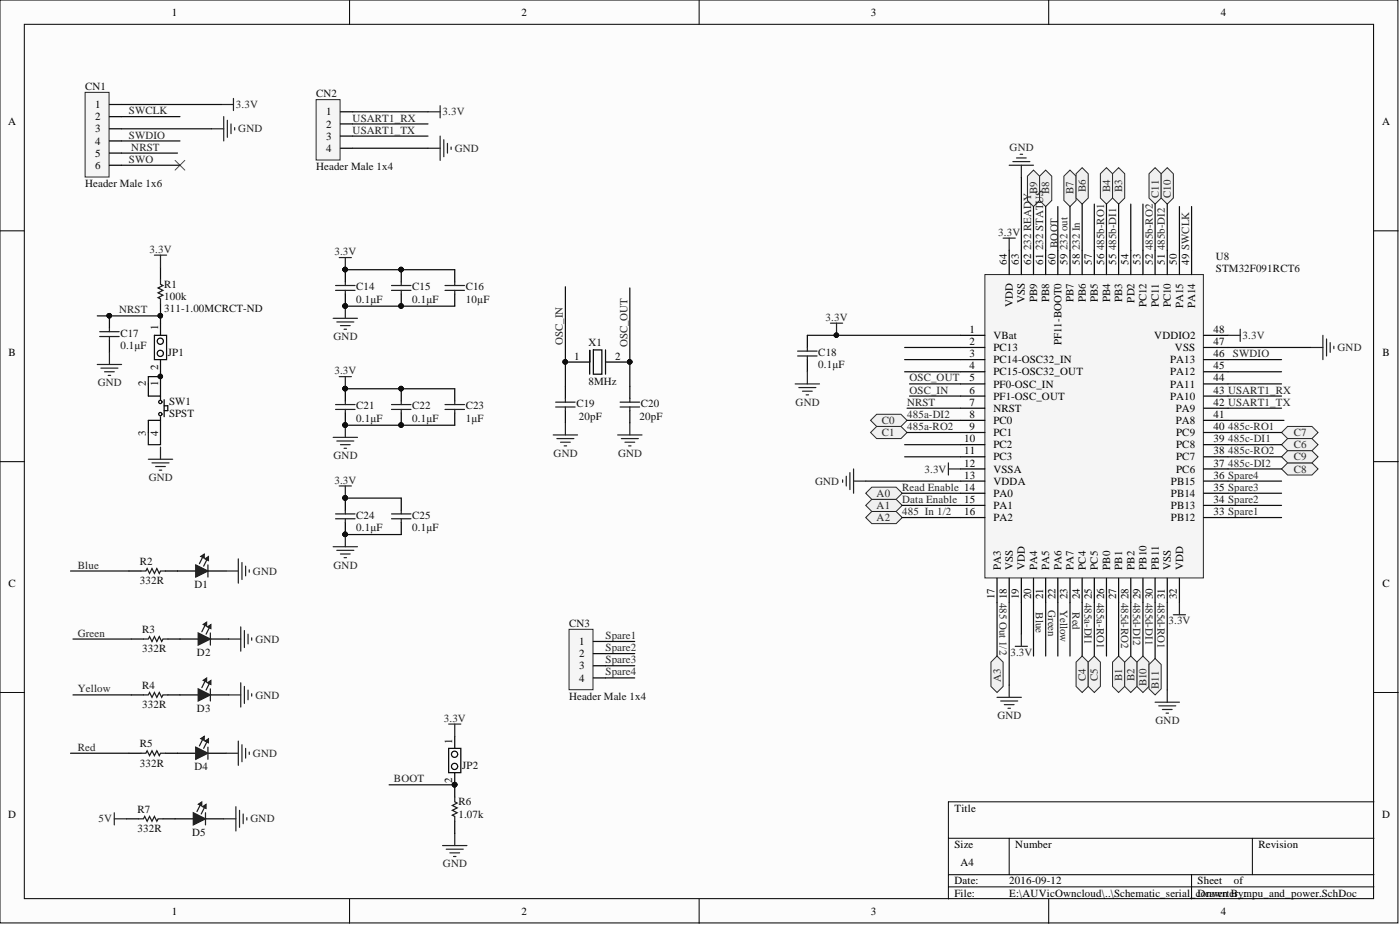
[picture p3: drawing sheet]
<svg xmlns="http://www.w3.org/2000/svg" width="292mm" height="193mm" viewBox="0 0 292 193" stroke-linecap="round" stroke-linejoin="round" font-family="sans-serif">
<defs><g id="words">
<g font-size="2.3">
<text x="35.9" y="3.3">1</text>
<text x="108.8" y="3.3">2</text>
<text x="181.7" y="3.3">3</text>
<text x="254.7" y="3.3">4</text>
<text x="19.9" y="22.6">1</text>
<text x="1.7" y="26.1">A</text>
<text x="19.9" y="25.1">2</text>
<text x="19.9" y="27.6">3</text>
<text x="68.1" y="24.1">1</text>
<text x="68.1" y="26.6">2</text>
<text x="68.1" y="29.2">3</text>
<text x="288.4" y="26.1">A</text>
<text x="19.9" y="30.2">4</text>
<text x="19.9" y="32.7">5</text>
<text x="19.9" y="35.2">6</text>
<text x="68.1" y="31.7">4</text>
<text x="210.1" y="55.3" transform="rotate(-90 210.1 55.3)">64</text>
<text x="212.6" y="55.3" transform="rotate(-90 212.6 55.3)">63</text>
<text x="215.1" y="55.3" transform="rotate(-90 215.1 55.3)">62</text>
<text x="217.7" y="55.3" transform="rotate(-90 217.7 55.3)">61</text>
<text x="220.2" y="55.3" transform="rotate(-90 220.2 55.3)">60 BOOT</text>
<text x="222.7" y="55.3" transform="rotate(-90 222.7 55.3)">59</text>
<text x="225.3" y="55.3" transform="rotate(-90 225.3 55.3)">58</text>
<text x="227.8" y="55.3" transform="rotate(-90 227.8 55.3)">57</text>
<text x="230.3" y="55.3" transform="rotate(-90 230.3 55.3)">56</text>
<text x="232.9" y="55.3" transform="rotate(-90 232.9 55.3)">55</text>
<text x="235.4" y="55.3" transform="rotate(-90 235.4 55.3)">54</text>
<text x="238" y="55.3" transform="rotate(-90 238 55.3)">53</text>
<text x="240.5" y="55.3" transform="rotate(-90 240.5 55.3)">52</text>
<text x="243" y="55.3" transform="rotate(-90 243 55.3)">51</text>
<text x="245.6" y="55.3" transform="rotate(-90 245.6 55.3)">50</text>
<text x="248.1" y="55.3" transform="rotate(-90 248.1 55.3)">49 SWCLK</text>
<text x="211.3" y="64" transform="rotate(-90 211.3 64)">VDD</text>
<text x="213.9" y="63.3" transform="rotate(-90 213.9 63.3)">VSS</text>
<text x="216.4" y="63" transform="rotate(-90 216.4 63)">PB9</text>
<text x="218.9" y="63" transform="rotate(-90 218.9 63)">PB8</text>
<text x="224" y="63" transform="rotate(-90 224 63)">PB7</text>
<text x="226.5" y="63" transform="rotate(-90 226.5 63)">PB6</text>
<text x="229.1" y="63" transform="rotate(-90 229.1 63)">PB5</text>
<text x="231.6" y="63" transform="rotate(-90 231.6 63)">PB4</text>
<text x="234.2" y="63" transform="rotate(-90 234.2 63)">PB3</text>
<text x="236.7" y="63.1" transform="rotate(-90 236.7 63.1)">PD2</text>
<text x="239.2" y="64.1" transform="rotate(-90 239.2 64.1)">PC12</text>
<text x="241.8" y="64.1" transform="rotate(-90 241.8 64.1)">PC11</text>
<text x="244.3" y="64.1" transform="rotate(-90 244.3 64.1)">PC10</text>
<text x="246.8" y="64.3" transform="rotate(-90 246.8 64.3)">PA15</text>
<text x="249.4" y="64.3" transform="rotate(-90 249.4 64.3)">PA14</text>
<text x="33" y="68.9" transform="rotate(-90 33 68.9)">1</text>
<text x="202.3" y="69.4">1</text>
<text x="202.3" y="72">2</text>
<text x="207.3" y="70.7">VBat</text>
<text x="240.8" y="70.7">VDDIO2</text>
<text x="253.2" y="72">47</text>
<text x="253.2" y="69.4">48</text>
<text x="1.8" y="74.3">B</text>
<text x="33" y="77.2" transform="rotate(-90 33 77.2)">2</text>
<text x="119.8" y="75">1</text>
<text x="128.4" y="75">2</text>
<text x="202.3" y="74.5">3</text>
<text x="202.3" y="77">4</text>
<text x="207.3" y="73.2">PC13</text>
<text x="207.3" y="75.8">PC14-OSC32_IN</text>
<text x="221.5" y="72.1" transform="rotate(-90 221.5 72.1)">PF11-BOOT0</text>
<text x="244.1" y="75.8">PA13</text>
<text x="245.1" y="73.2">VSS</text>
<text x="253.2" y="77">45</text>
<text x="253.2" y="74.5">46</text>
<text x="288.4" y="74.3">B</text>
<text x="30.4" y="80.6" transform="rotate(-90 30.4 80.6)">2</text>
<text x="33" y="80.6" transform="rotate(-90 33 80.6)">1</text>
<text x="202.3" y="79.6">5</text>
<text x="202.3" y="82.1">6</text>
<text x="207.3" y="78.3">PC15-OSC32_OUT</text>
<text x="207.3" y="80.9">PF0-OSC_IN</text>
<text x="207.3" y="83.4">PF1-OSC_OUT</text>
<text x="244.1" y="83.4">PA10</text>
<text x="244.1" y="80.9">PA11</text>
<text x="244.1" y="78.3">PA12</text>
<text x="253.2" y="82.1">43 USART1_RX</text>
<text x="253.2" y="79.6">44</text>
<text x="202.3" y="84.7">7</text>
<text x="202.3" y="87.2">8</text>
<text x="202.3" y="89.7">9</text>
<text x="207.3" y="85.9">NRST</text>
<text x="207.3" y="88.5">PC0</text>
<text x="245.3" y="88.5">PA8</text>
<text x="245.3" y="85.9">PA9</text>
<text x="253.2" y="87.2">41</text>
<text x="253.2" y="84.7">42 USART1_TX</text>
<text x="253.2" y="89.7">40</text>
<text x="30.4" y="90.9" transform="rotate(-90 30.4 90.9)">3</text>
<text x="33" y="90.9" transform="rotate(-90 33 90.9)">4</text>
<text x="201.2" y="92.3">10</text>
<text x="201.2" y="94.8">11</text>
<text x="207.3" y="91">PC1</text>
<text x="207.3" y="93.5">PC2</text>
<text x="245.4" y="93.5">PC8</text>
<text x="245.4" y="91">PC9</text>
<text x="253.2" y="94.8">38</text>
<text x="253.2" y="92.3">39</text>
<text x="201.2" y="97.3">12</text>
<text x="201.2" y="99.9">13</text>
<text x="207.3" y="98.6">VSSA</text>
<text x="207.3" y="101.1">VDDA</text>
<text x="207.3" y="96.1">PC3</text>
<text x="244.3" y="101.1">PB15</text>
<text x="245.4" y="98.6">PC6</text>
<text x="245.4" y="96.1">PC7</text>
<text x="253.2" y="99.9">36 Spare4</text>
<text x="253.2" y="97.3">37</text>
<text x="201.2" y="107.5">16</text>
<text x="207.3" y="103.7">PA0</text>
<text x="207.3" y="106.2">PA1</text>
<text x="244.3" y="106.2">PB13</text>
<text x="244.3" y="103.7">PB14</text>
<text x="253.2" y="107.5">33 Spare1</text>
<text x="253.2" y="104.9">34 Spare2</text>
<text x="253.2" y="102.4">35 Spare3</text>
<text x="207.3" y="108.7">PA2</text>
<text x="244.3" y="108.7">PB12</text>
<text x="208.8" y="118.9" transform="rotate(-90 208.8 118.9)">PA3</text>
<text x="211.3" y="118.9" transform="rotate(-90 211.3 118.9)">VSS</text>
<text x="213.9" y="118.9" transform="rotate(-90 213.9 118.9)">VDD</text>
<text x="216.4" y="118.9" transform="rotate(-90 216.4 118.9)">PA4</text>
<text x="218.9" y="118.9" transform="rotate(-90 218.9 118.9)">PA5</text>
<text x="221.5" y="118.9" transform="rotate(-90 221.5 118.9)">PA6</text>
<text x="224" y="118.9" transform="rotate(-90 224 118.9)">PA7</text>
<text x="226.5" y="118.9" transform="rotate(-90 226.5 118.9)">PC4</text>
<text x="229.1" y="118.9" transform="rotate(-90 229.1 118.9)">PC5</text>
<text x="231.6" y="118.9" transform="rotate(-90 231.6 118.9)">PB0</text>
<text x="234.2" y="118.9" transform="rotate(-90 234.2 118.9)">PB1</text>
<text x="236.7" y="118.9" transform="rotate(-90 236.7 118.9)">PB2</text>
<text x="239.2" y="118.9" transform="rotate(-90 239.2 118.9)">PB10</text>
<text x="241.8" y="118.9" transform="rotate(-90 241.8 118.9)">PB11</text>
<text x="244.3" y="118.9" transform="rotate(-90 244.3 118.9)">VSS</text>
<text x="246.8" y="118.9" transform="rotate(-90 246.8 118.9)">VDD</text>
<text x="1.8" y="122.4">C</text>
<text x="207.5" y="124.9" transform="rotate(-90 207.5 124.9)">17</text>
<text x="210.1" y="124.9" transform="rotate(-90 210.1 124.9)">18</text>
<text x="212.6" y="124.9" transform="rotate(-90 212.6 124.9)">19</text>
<text x="215.1" y="124.9" transform="rotate(-90 215.1 124.9)">20</text>
<text x="217.7" y="124.9" transform="rotate(-90 217.7 124.9)">21</text>
<text x="220.2" y="124.9" transform="rotate(-90 220.2 124.9)">22</text>
<text x="222.7" y="124.9" transform="rotate(-90 222.7 124.9)">23</text>
<text x="225.3" y="124.9" transform="rotate(-90 225.3 124.9)">24</text>
<text x="227.8" y="124.9" transform="rotate(-90 227.8 124.9)">25</text>
<text x="230.3" y="124.9" transform="rotate(-90 230.3 124.9)">26</text>
<text x="232.9" y="124.9" transform="rotate(-90 232.9 124.9)">27</text>
<text x="235.4" y="124.9" transform="rotate(-90 235.4 124.9)">28</text>
<text x="238" y="124.9" transform="rotate(-90 238 124.9)">29</text>
<text x="240.5" y="124.9" transform="rotate(-90 240.5 124.9)">30</text>
<text x="243" y="124.9" transform="rotate(-90 243 124.9)">31</text>
<text x="245.6" y="124.9" transform="rotate(-90 245.6 124.9)">32</text>
<text x="288.4" y="122.4">C</text>
<text x="120.8" y="134.6">1</text>
<text x="120.8" y="137.1">2</text>
<text x="120.8" y="139.6">3</text>
<text x="120.8" y="142.2">4</text>
<text x="94.4" y="155.1" transform="rotate(-90 94.4 155.1)">1</text>
<text x="94.4" y="163.4" transform="rotate(-90 94.4 163.4)">2</text>
<text x="1.7" y="170.6">D</text>
<text x="199.1" y="169.3">Title</text>
<text x="288.4" y="170.6">D</text>
<text x="199.1" y="176.9">Size</text>
<text x="211.8" y="176.9">Number</text>
<text x="262.6" y="176.9">Revision</text>
<text x="199.1" y="184.5">Date:</text>
<text x="200.4" y="180.7">A4</text>
<text x="210.6" y="184.5">2016-09-12</text>
<text x="249.9" y="184.5">Sheet</text>
<text x="257.4" y="184.5">of</text>
<text x="35.9" y="190.8">1</text>
<text x="108.8" y="190.8">2</text>
<text x="181.7" y="190.8">3</text>
<text x="199.1" y="187">File:</text>
<text x="210.6" y="187">E:\AUVicOwncloud\..\Schematic_serial_converter_mpu_and_power.SchDoc</text>
<text x="249.9" y="187">Drawn By:</text>
<text x="254.7" y="190.8">4</text>
</g>
<g font-size="2.3" fill="#0e0e0e">
<text x="17.8" y="18.8">CN1</text>
<text x="66" y="20.3">CN2</text>
<text x="66" y="35.5">Header Male 1x4</text>
<text x="17.8" y="39">Header Male 1x6</text>
<text x="253.7" y="54.2">U8</text>
<text x="253.7" y="56.8">STM32F091RCT6</text>
<text x="34.2" y="65.1">311-1.00MCRCT-ND</text>
<text x="34.2" y="60.1">R1</text>
<text x="34.2" y="62.6">100k</text>
<text x="74.3" y="60.6">C14</text>
<text x="74.3" y="63.1">0.1μF</text>
<text x="86" y="60.6">C15</text>
<text x="86" y="63.1">0.1μF</text>
<text x="97.2" y="60.6">C16</text>
<text x="97.2" y="63.1">10µF</text>
<text x="25.1" y="70.2">C17</text>
<text x="25.1" y="72.7">0.1μF</text>
<text x="35" y="74.3">JP1</text>
<text x="122.8" y="72.2">X1</text>
<text x="170.7" y="74.3">C18</text>
<text x="170.7" y="76.8">0.1μF</text>
<text x="122.8" y="80.3">8MHz</text>
<text x="35.3" y="84.4">SW1</text>
<text x="35.3" y="86.9">SPST</text>
<text x="74.3" y="85.4">C21</text>
<text x="74.3" y="87.9">0.1μF</text>
<text x="86" y="85.4">C22</text>
<text x="86" y="87.9">0.1μF</text>
<text x="97.2" y="85.4">C23</text>
<text x="97.2" y="87.9">1μF</text>
<text x="120.2" y="84.9">C19</text>
<text x="120.8" y="87.7">20pF</text>
<text x="133.4" y="87.7">20pF</text>
<text x="133.7" y="84.9">C20</text>
<text x="74.3" y="108.2">C24</text>
<text x="74.3" y="110.8">0.1μF</text>
<text x="86" y="108.2">C25</text>
<text x="86" y="110.8">0.1μF</text>
<text x="29.2" y="117.9">R2</text>
<text x="29.2" y="121.9">332R</text>
<text x="40.6" y="122.7">D1</text>
<text x="118.7" y="130.8">CN3</text>
<text x="29.7" y="132">R3</text>
<text x="29.7" y="136.1">332R</text>
<text x="41.1" y="136.9">D2</text>
<text x="29.7" y="143.7">R4</text>
<text x="29.7" y="147.8">332R</text>
<text x="41.1" y="148.5">D3</text>
<text x="118.7" y="146">Header Male 1x4</text>
<text x="29.2" y="155.9">R5</text>
<text x="29.2" y="159.9">332R</text>
<text x="40.6" y="160.7">D4</text>
<text x="96.4" y="160.4">JP2</text>
<text x="28.7" y="169.6">R7</text>
<text x="28.7" y="173.6">332R</text>
<text x="95.6" y="168">R6</text>
<text x="95.6" y="170.6">1.07k</text>
<text x="40.1" y="174.4">D5</text>
</g>
<g font-size="2.3" fill="#262626">
<text x="26.9" y="23.8">SWCLK</text>
<text x="49.2" y="22.6">3.3V</text>
<text x="26.9" y="28.9">SWDIO</text>
<text x="49.7" y="27.6">GND</text>
<text x="73.6" y="25.3">USART1_RX</text>
<text x="73.6" y="27.9">USART1_TX</text>
<text x="92.3" y="24.1">3.3V</text>
<text x="26.9" y="34">SWO</text>
<text x="27.4" y="31.4">NRST</text>
<text x="94.9" y="31.7">GND</text>
<text x="210.6" y="31.4">GND</text>
<text x="216.4" y="40.6" transform="rotate(-90 216.4 40.6)">B9</text>
<text x="218.9" y="40.6" transform="rotate(-90 218.9 40.6)">B8</text>
<text x="224" y="40.6" transform="rotate(-90 224 40.6)">B7</text>
<text x="226.5" y="40" transform="rotate(-90 226.5 40)">B6</text>
<text x="231.6" y="40" transform="rotate(-90 231.6 40)">B4</text>
<text x="234.2" y="40" transform="rotate(-90 234.2 40)">B3</text>
<text x="241.8" y="41.3" transform="rotate(-90 241.8 41.3)">C11</text>
<text x="244.3" y="41.3" transform="rotate(-90 244.3 41.3)">C10</text>
<text x="31.2" y="52.7">3.3V</text>
<text x="69.8" y="53.2">3.3V</text>
<text x="208.3" y="49.2">3.3V</text>
<text x="215.1" y="52.2" transform="rotate(-90 215.1 52.2)">232 READY</text>
<text x="217.7" y="52.2" transform="rotate(-90 217.7 52.2)">232 STATUS</text>
<text x="222.7" y="52.2" transform="rotate(-90 222.7 52.2)">232 out</text>
<text x="225.3" y="52.2" transform="rotate(-90 225.3 52.2)">232 In</text>
<text x="230.3" y="52.2" transform="rotate(-90 230.3 52.2)">485b-RO1</text>
<text x="232.9" y="52.2" transform="rotate(-90 232.9 52.2)">485b-DI1</text>
<text x="240.5" y="52.2" transform="rotate(-90 240.5 52.2)">485b-RO2</text>
<text x="243" y="52.2" transform="rotate(-90 243 52.2)">485b-DI2</text>
<text x="24.9" y="65.4">NRST</text>
<text x="69.6" y="71">GND</text>
<text x="117.5" y="72" transform="rotate(-90 117.5 72)">OSC_IN</text>
<text x="172.3" y="66.9">3.3V</text>
<text x="259.3" y="70.7">3.3V</text>
<text x="130.9" y="72.5" transform="rotate(-90 130.9 72.5)">OSC_OUT</text>
<text x="257.2" y="74.5">SWDIO</text>
<text x="279.1" y="73.2">GND</text>
<text x="20.4" y="80.6">GND</text>
<text x="69.8" y="78.1">3.3V</text>
<text x="189.8" y="79.6">OSC_OUT</text>
<text x="189.8" y="82.1">OSC_IN</text>
<text x="166" y="84.7">GND</text>
<text x="184" y="88.5">C0</text>
<text x="189.3" y="87.2">485a-DI2</text>
<text x="189.3" y="89.7">485a-RO2</text>
<text x="189.3" y="84.7">NRST</text>
<text x="256.2" y="89.7">485c-RO1</text>
<text x="69.6" y="95.8">GND</text>
<text x="115.5" y="95.3">GND</text>
<text x="129" y="95.3">GND</text>
<text x="184" y="91">C1</text>
<text x="256.2" y="92.3">485c-DI1</text>
<text x="256.2" y="94.8">485c-RO2</text>
<text x="269.9" y="91">C7</text>
<text x="269.9" y="93.5">C6</text>
<text x="31" y="100.4">GND</text>
<text x="69.8" y="100.9">3.3V</text>
<text x="170.1" y="101.1">GND</text>
<text x="192.9" y="98.6">3.3V</text>
<text x="256.2" y="97.3">485c-DI2</text>
<text x="269.9" y="98.6">C8</text>
<text x="269.9" y="96.1">C9</text>
<text x="182.9" y="106.2">A1</text>
<text x="182.9" y="103.7">A0</text>
<text x="188.2" y="102.4">Read Enable 14</text>
<text x="188.2" y="104.9">Data Enable 15</text>
<text x="188.2" y="107.5">485 In 1/2</text>
<text x="182.9" y="108.7">A2</text>
<text x="16.2" y="118.6">Blue</text>
<text x="52.8" y="119.9">GND</text>
<text x="69.6" y="118.6">GND</text>
<text x="208.5" y="125.7" transform="rotate(90 208.5 125.7)">485 Out 1/2</text>
<text x="226.3" y="125.7" transform="rotate(90 226.3 125.7)">485a-DI1</text>
<text x="228.8" y="125.7" transform="rotate(90 228.8 125.7)">485a-RO1</text>
<text x="233.9" y="125.7" transform="rotate(90 233.9 125.7)">485d-RO2</text>
<text x="236.4" y="125.7" transform="rotate(90 236.4 125.7)">485d-DI2</text>
<text x="239" y="125.7" transform="rotate(90 239 125.7)">485d-DI1</text>
<text x="241.5" y="125.7" transform="rotate(90 241.5 125.7)">485d-RO1</text>
<text x="216.1" y="127.7" transform="rotate(90 216.1 127.7)">Blue</text>
<text x="218.7" y="127.2" transform="rotate(90 218.7 127.2)">Green</text>
<text x="221.2" y="127.2" transform="rotate(90 221.2 127.2)">Yellow</text>
<text x="223.8" y="127.7" transform="rotate(90 223.8 127.7)">Red</text>
<text x="243.8" y="130.3">3.3V</text>
<text x="16.2" y="132.8">Green</text>
<text x="53.3" y="134.1">GND</text>
<text x="126.3" y="133.3">Spare1</text>
<text x="126.3" y="135.8">Spare2</text>
<text x="210.8" y="136.9">3.3V</text>
<text x="126.3" y="138.4">Spare3</text>
<text x="126.3" y="140.9">Spare4</text>
<text x="208.8" y="142.2" transform="rotate(-90 208.8 142.2)">A3</text>
<text x="226.5" y="142.1" transform="rotate(-90 226.5 142.1)">C4</text>
<text x="229.1" y="142.1" transform="rotate(-90 229.1 142.1)">C5</text>
<text x="234.2" y="142.1" transform="rotate(-90 234.2 142.1)">B1</text>
<text x="236.7" y="142.1" transform="rotate(-90 236.7 142.1)">B2</text>
<text x="239.2" y="143.2" transform="rotate(-90 239.2 143.2)">B10</text>
<text x="241.8" y="143.7" transform="rotate(-90 241.8 143.7)">B11</text>
<text x="16.2" y="144.5">Yellow</text>
<text x="53.3" y="145.7">GND</text>
<text x="92.6" y="150.5">3.3V</text>
<text x="208.1" y="150">GND</text>
<text x="241.1" y="151.1">GND</text>
<text x="16.2" y="156.6">Red</text>
<text x="52.8" y="157.9">GND</text>
<text x="82.2" y="163.2">BOOT</text>
<text x="20.5" y="171.6">5V</text>
<text x="52.3" y="171.6">GND</text>
<text x="92.4" y="181">GND</text>
</g>
</g></defs>
<g fill="#fcfcfc" stroke="#000" stroke-width=".21">
<path d="M0 0h291.7v192.5h-291.7z"/>
<path d="M5.1 5.1h281.5v182.4h-281.5z"/>
</g>
<g fill="none" stroke="#000" stroke-width=".21">
<path d="M72.9 0v5.1M145.9 0v5.1M218.8 0v5.1M0 48.2h5.1M286.7 48.2h5M0 96.3h5.1M286.7 96.3h5M0 144.5h5.1M286.7 144.5h5M197.9 174.9h88.8M210.6 174.9v7.6M261.3 174.9v7.6"/>
<path d="M286.7 167.3h-88.8v20.2M72.9 187.5v5.1M145.9 187.5v5.1M197.9 182.5h88.8M197.9 185h88.8M218.8 187.5v5.1M248.6 182.5v5"/>
</g>
<g fill="none" stroke="#262626" stroke-width=".25">
<path d="M210.6 34.5h5M211.3 33.7h3.6M212.1 33h2M212.8 32.2h.6M213.1 34.5v2.5M209.3 49.7h2.5M210.6 49.7v2.5M273.5 72.5h2.5M276 70v5M276.8 70.7v3.6M277.5 71.5v2M278.3 72.2v.5"/>
<path d="M30.9 95.8h5.1M31.7 96.6h3.6M32.5 97.3h2M33.2 98.1h.5M33.5 93.3v2.5M115.4 90.7h5.1M116.2 91.5h3.5M117 92.3h2M117.7 93h.5M118 88.2v2.5M128.9 90.7h5M129.6 91.5h3.6"/>
<path d="M130.4 92.3h2M131.2 93h.5M131.4 88.2v2.5M244.8 128.2h2.5M246.1 125.7v2.5M241 146.5h5.1M241.8 147.3h3.5M242.5 148h2.1M243.3 148.8h.5M243.5 144v2.5"/>
</g>
<g fill="none" stroke="#000" stroke-width=".25">
<path d="M33.5 55.8v2.5M33.5 63.4v2.5M118 75.5h5v-2.5v5.1M123.8 73h1.8v5.1h-1.8zM126.3 75.5h5.1M126.3 73v5.1M30.9 80.1v2.5h2.6M33.5 80.1v3.3M33.5 86.9v3.3M33.5 87.7h-2.6v2.5M34.2 83.4v3.5M118 80.6v2.5"/>
<path d="M118 85.7v2.5M131.4 80.6v2.5M131.4 85.7v2.5"/>
<circle cx="33.4" cy="83.9" r=".34"/>
</g>
<g fill="#0e0e0e" stroke="#0e0e0e" stroke-width=".21">
<circle cx="117.9" cy="75.5" r=".47"/>
<circle cx="131.4" cy="75.5" r=".47"/>
<circle cx="33.4" cy="65.9" r=".47"/>
</g>
<path d="M33.5 58.3v1l.5 .3-1 .5 1 .5-1 .5 1 .5-1 .5 .5 .3v1M115.9 83.9h4.1M115.9 84.9h4.1M118 83.1v.8M118 84.9v.8M129.4 83.9h4M129.4 84.9h4M131.4 83.1v.8M131.4 84.9v.8" fill="none" stroke="#1c1c1c" stroke-width=".25"/>
<circle cx="33.4" cy="86.4" r=".34" fill="#fcfcfc" stroke="#000" stroke-width=".25"/>
<g fill="none" stroke="#000" stroke-width=".25">
<path d="M22.8 65.9v2.5M22.8 71v2.5M32.2 70h2.6v5h-2.6zM33.5 67.4v2.6M33.5 75v2.6M34.2 84.7h.8v1h-.8M26.9 157.1h2.5M34.5 157.1h6.3M43.4 157.1h3.8"/>
<circle cx="33.4" cy="73.7" r=".65"/>
<circle cx="33.4" cy="71.2" r=".65"/>
</g>
<circle cx="22.8" cy="65.9" r=".47" fill="#0e0e0e" stroke="#0e0e0e" stroke-width=".21"/>
<path d="M20.8 69.2h4.1M20.8 70.2h4.1M22.8 68.4v.8M22.8 70.2v.8M29.4 157.1h1l.3-.5 .5 1 .5-1 .5 1 .5-1 .5 1 .3-.5h1" fill="none" stroke="#1c1c1c" stroke-width=".25"/>
<path d="M20.3 76h5.1M21.1 76.8h3.5M21.8 77.6h2M22.6 78.3h.5M22.8 73.5v2.5" fill="none" stroke="#262626" stroke-width=".25"/>
<path d="M40.8 155.9l2.6 1.2-2.6 1.3z" fill="#1c1c1c"/>
<path d="M40.8 155.9l2.6 1.2-2.6 1.3zM42.4 154.1l-.8 1.5M43.4 155.9v2.5" fill="none" stroke="#1c1c1c" stroke-width=".25"/>
<path d="M41.9 154.1l.7-.5v.9z" fill="#1c1c1c"/>
<path d="M41.9 154.1l.7-.5v.9z" fill="none" stroke="#1c1c1c" stroke-width=".21"/>
<path d="M43.3 154.6l-.8 1.5" fill="none" stroke="#1c1c1c" stroke-width=".25"/>
<path d="M42.7 154.6l.8-.5v.9z" fill="#1c1c1c"/>
<path d="M42.7 154.6l.8-.5v.9z" fill="none" stroke="#1c1c1c" stroke-width=".21"/>
<path d="M47.2 157.1h2.5M49.7 154.6v5.1M50.5 155.4v3.5M51.2 156.1v2M52 156.9v.5" fill="none" stroke="#262626" stroke-width=".25"/>
<path d="M26.4 170.8h2.5M34 170.8h6.3M42.9 170.8h3.8" fill="none" stroke="#000" stroke-width=".25"/>
<path d="M28.9 170.8h1l.3-.5 .5 1 .5-1 .5 1 .5-1 .5 1 .3-.5h1" fill="none" stroke="#1c1c1c" stroke-width=".25"/>
<path d="M40.3 169.6l2.6 1.2-2.6 1.3z" fill="#1c1c1c"/>
<path d="M40.3 169.6l2.6 1.2-2.6 1.3zM41.9 167.8l-.8 1.5M42.9 169.6v2.5" fill="none" stroke="#1c1c1c" stroke-width=".25"/>
<path d="M41.4 167.8l.7-.5v.9z" fill="#1c1c1c"/>
<path d="M41.4 167.8l.7-.5v.9z" fill="none" stroke="#1c1c1c" stroke-width=".21"/>
<path d="M42.7 168.3l-.7 1.5" fill="none" stroke="#1c1c1c" stroke-width=".25"/>
<path d="M42.2 168.3l.8-.5v.9z" fill="#1c1c1c"/>
<path d="M42.2 168.3l.8-.5v.9z" fill="none" stroke="#1c1c1c" stroke-width=".21"/>
<path d="M23.8 170.8h2.6M23.8 169.6v2.5M46.7 170.8h2.5M49.2 168.3v5.1M50 169v3.6M50.7 169.8v2M51.5 170.6v.5" fill="none" stroke="#262626" stroke-width=".25"/>
<path d="M27.4 145h2.5M35 145h6.4M43.9 145h3.8" fill="none" stroke="#000" stroke-width=".25"/>
<path d="M29.9 145h1l.3-.5 .5 1 .5-1 .5 1 .5-1 .5 1 .3-.5h1" fill="none" stroke="#1c1c1c" stroke-width=".25"/>
<path d="M41.4 143.7l2.5 1.3-2.5 1.2z" fill="#1c1c1c"/>
<path d="M41.4 143.7l2.5 1.3-2.5 1.2zM42.9 141.9l-.8 1.6M43.9 143.7v2.5" fill="none" stroke="#1c1c1c" stroke-width=".25"/>
<path d="M42.4 141.9l.7-.5v.9z" fill="#1c1c1c"/>
<path d="M42.4 141.9l.7-.5v.9z" fill="none" stroke="#1c1c1c" stroke-width=".21"/>
<path d="M43.8 142.4l-.8 1.6" fill="none" stroke="#1c1c1c" stroke-width=".25"/>
<path d="M43.3 142.4l.7-.5v.9z" fill="#1c1c1c"/>
<path d="M43.3 142.4l.7-.5v.9z" fill="none" stroke="#1c1c1c" stroke-width=".21"/>
<path d="M47.7 145h2.5M50.2 142.4v5.1M51 143.2v3.5M51.8 144v2M52.5 144.7v.5" fill="none" stroke="#262626" stroke-width=".25"/>
<path d="M26.9 119.1h2.5M34.5 119.1h6.3M43.4 119.1h3.8" fill="none" stroke="#000" stroke-width=".25"/>
<path d="M29.4 119.1h1l.3-.5 .5 1 .5-1 .5 1 .5-1 .5 1 .3-.5h1" fill="none" stroke="#1c1c1c" stroke-width=".25"/>
<path d="M40.8 117.9l2.6 1.2-2.6 1.3z" fill="#1c1c1c"/>
<path d="M40.8 117.9l2.6 1.2-2.6 1.3zM42.4 116.1l-.8 1.5M43.4 117.9v2.5" fill="none" stroke="#1c1c1c" stroke-width=".25"/>
<path d="M41.9 116.1l.7-.5v.9z" fill="#1c1c1c"/>
<path d="M41.9 116.1l.7-.5v.9z" fill="none" stroke="#1c1c1c" stroke-width=".21"/>
<path d="M43.3 116.6l-.8 1.5" fill="none" stroke="#1c1c1c" stroke-width=".25"/>
<path d="M42.7 116.6l.8-.5v.9z" fill="#1c1c1c"/>
<path d="M42.7 116.6l.8-.5v.9z" fill="none" stroke="#1c1c1c" stroke-width=".21"/>
<path d="M47.7 133.3h2.5M50.2 130.8v5M51 131.5v3.6M51.8 132.3v2M52.5 133.1v.5" fill="none" stroke="#262626" stroke-width=".25"/>
<path d="M27.4 133.3h2.5M35 133.3h6.4M43.9 133.3h3.8" fill="none" stroke="#000" stroke-width=".25"/>
<path d="M29.9 133.3h1l.3-.5 .5 1 .5-1 .5 1 .5-1 .5 1 .3-.5h1" fill="none" stroke="#1c1c1c" stroke-width=".25"/>
<path d="M41.4 132l2.5 1.3-2.5 1.3z" fill="#1c1c1c"/>
<path d="M41.4 132l2.5 1.3-2.5 1.3zM42.9 130.3l-.8 1.5M43.9 132v2.6" fill="none" stroke="#1c1c1c" stroke-width=".25"/>
<path d="M42.4 130.3l.7-.5v.9z" fill="#1c1c1c"/>
<path d="M42.4 130.3l.7-.5v.9z" fill="none" stroke="#1c1c1c" stroke-width=".21"/>
<path d="M43.8 130.8l-.8 1.5" fill="none" stroke="#1c1c1c" stroke-width=".25"/>
<path d="M43.3 130.8l.7-.5v.9z" fill="#1c1c1c"/>
<path d="M43.3 130.8l.7-.5v.9z" fill="none" stroke="#1c1c1c" stroke-width=".21"/>
<path d="M47.2 119.1h2.5M49.7 116.6v5.1M50.5 117.3v3.6M51.2 118.1v2M52 118.9v.5" fill="none" stroke="#262626" stroke-width=".25"/>
<g fill="#f0f0f0" stroke="#262626" stroke-width=".21">
<path d="M206.8 138.1l1.2-1.2 1.3 1.2v5.1l-1.3 1.3-1.2-1.3z" fill-rule="evenodd"/>
<path d="M180.6 108l1.3-1.3h5.1l1.2 1.3-1.2 1.2h-5.1z" fill-rule="evenodd"/>
<path d="M180.6 105.4l1.3-1.2h5.1l1.2 1.2-1.2 1.3h-5.1z" fill-rule="evenodd"/>
<path d="M180.6 102.9l1.3-1.3h5.1l1.2 1.3-1.2 1.3h-5.1z" fill-rule="evenodd"/>
<path d="M214.4 36.8l1.2-1.3 1.3 1.3v5l-1.3 1.3-1.2-1.3z" fill-rule="evenodd"/>
<path d="M216.9 36.8l1.3-1.3 1.2 1.3v5l-1.2 1.3-1.3-1.3z" fill-rule="evenodd"/>
<path d="M222 36.8l1.2-1.3 1.3 1.3v5l-1.3 1.3-1.2-1.3z" fill-rule="evenodd"/>
<path d="M229.6 36.2l1.3-1.2 1.2 1.2v5.1l-1.2 1.3-1.3-1.3z" fill-rule="evenodd"/>
<path d="M232.1 36.2l1.3-1.2 1.3 1.2v5.1l-1.3 1.3-1.3-1.3z" fill-rule="evenodd"/>
<path d="M224.5 36.2l1.3-1.2 1.3 1.2v5.1l-1.3 1.3-1.3-1.3z" fill-rule="evenodd"/>
</g>
<path d="M205.5 57.3h45.6v63.3h-45.6z" fill="#f5f5f5" stroke="#262626" stroke-width=".21"/>
<g fill="none" stroke="#000" stroke-width=".25">
<path d="M210.6 52.2v5.1M213.1 52.2v5.1M215.6 52.2v5.1M218.2 52.2v5.1M220.7 52.2v5.1M223.2 52.2v5.1M225.8 52.2v5.1M228.3 52.2v5.1M230.9 52.2v5.1M233.4 52.2v5.1M235.9 52.2v5.1M238.5 52.2v5.1"/>
<path d="M241 52.2v5.1M243.5 52.2v5.1M246.1 52.2v5.1M248.6 52.2v5.1M200.4 70h5.1M200.4 72.5h5.1M200.4 75h5.1M200.4 77.6h5.1M251.2 70h5M251.2 72.5h5M251.2 75h5M251.2 77.6h5"/>
<path d="M200.4 80.1h5.1M200.4 82.6h5.1M200.4 85.2h5.1M200.4 97.8h5.1M200.4 87.7h5.1M200.4 90.2h5.1M200.4 92.8h5.1M200.4 95.3h5.1M251.2 80.1h5M251.2 82.6h5M251.2 85.2h5M251.2 97.8h5"/>
<path d="M251.2 87.7h5M251.2 90.2h5M251.2 92.8h5M251.2 95.3h5M200.4 100.4h5.1M200.4 102.9h5.1M200.4 105.4h5.1M200.4 108h5.1M251.2 100.4h5M251.2 102.9h5M251.2 105.4h5M251.2 108h5"/>
<path d="M208 120.6v5.1M210.6 120.6v5.1M213.1 120.6v5.1M215.6 120.6v5.1M218.2 120.6v5.1M220.7 120.6v5.1M223.2 120.6v5.1M225.8 120.6v5.1M228.3 120.6v5.1M230.9 120.6v5.1M233.4 120.6v5.1M235.9 120.6v5.1"/>
<path d="M238.5 120.6v5.1M241 120.6v5.1M243.5 120.6v5.1M246.1 120.6v5.1"/>
</g>
<path d="M211.8 134.8h2.6M213.1 132.3v2.5M208 145.5h5.1M208.8 146.2h3.5M209.5 147h2.1M210.3 147.8h.5M210.6 142.9v2.6" fill="none" stroke="#262626" stroke-width=".25"/>
<g fill="#f0f0f0" stroke="#262626" stroke-width=".21">
<path d="M181.6 90.2l1.3-1.2h5.1l1.3 1.2-1.3 1.3h-5.1z" fill-rule="evenodd"/>
<path d="M181.6 87.7l1.3-1.3h5.1l1.3 1.3-1.3 1.3h-5.1z" fill-rule="evenodd"/>
<path d="M224.5 138.1l1.3-1.2 1.3 1.2v5.1l-1.3 1.3-1.3-1.3z" fill-rule="evenodd"/>
<path d="M227.1 138.1l1.2-1.2 1.3 1.2v5.1l-1.3 1.3-1.2-1.3z" fill-rule="evenodd"/>
<path d="M267.4 90.2l1.3-1.2h5l1.3 1.2-1.3 1.3h-5z" fill-rule="evenodd"/>
<path d="M267.4 92.8l1.3-1.3h5l1.3 1.3-1.3 1.2h-5z" fill-rule="evenodd"/>
<path d="M267.4 97.8l1.3-1.2h5l1.3 1.2-1.3 1.3h-5z" fill-rule="evenodd"/>
<path d="M267.4 95.3l1.3-1.3h5l1.3 1.3-1.3 1.3h-5z" fill-rule="evenodd"/>
<path d="M239.7 36.2l1.3-1.2 1.3 1.2v5.1l-1.3 1.3-1.3-1.3z" fill-rule="evenodd"/>
<path d="M242.3 36.2l1.2-1.2 1.3 1.2v5.1l-1.3 1.3-1.2-1.3z" fill-rule="evenodd"/>
</g>
<path d="M66 20.8h5v12.6h-5z" fill="#f5f5f5" stroke="#262626" stroke-width=".21"/>
<g fill="none" stroke="#000" stroke-width=".25">
<path d="M71 23.3h2.6M71 25.9h2.6M71 28.4h2.6M71 30.9h2.6M93.6 156.1h2.5v5.1h-2.5zM94.9 153.6v2.5M94.9 161.2v5.1M94.9 171.3v2.6"/>
<circle cx="94.8" cy="157.4" r=".65"/>
<circle cx="94.8" cy="159.9" r=".65"/>
</g>
<g fill="none" stroke="#262626" stroke-width=".25">
<path d="M89.3 30.9h2.5M89.3 23.3h2.5M91.8 22.1v2.5M91.8 28.4v5.1M92.6 29.2v3.5M93.4 29.9v2M94.1 30.7v.5M93.6 151.1h2.5M94.9 151.1v2.5M92.3 176.4h5.1M93.1 177.2h3.6M93.9 177.9h2"/>
<path d="M94.6 178.7h.5M94.9 173.9v2.5"/>
</g>
<circle cx="94.8" cy="163.7" r=".47" fill="#0e0e0e" stroke="#0e0e0e" stroke-width=".21"/>
<path d="M94.9 166.3v1l.5 .2-1 .5 1 .5-1 .5 1 .6-1 .5 .5 .2v1" fill="none" stroke="#1c1c1c" stroke-width=".25"/>
<path d="M17.8 19.3h5v17.6h-5z" fill="#f5f5f5" stroke="#262626" stroke-width=".21"/>
<path d="M22.8 21.8h2.6M22.8 24.3h2.6M22.8 26.9h2.6M22.8 29.4h2.6M22.8 31.9h2.6M22.8 34.5h2.6M168.4 70v2.5M168.4 75v2.6" fill="none" stroke="#000" stroke-width=".25"/>
<g fill="none" stroke="#262626" stroke-width=".25">
<path d="M44.1 26.9h2.6M46.2 21.8h2.5M46.7 24.3v5.1M47.4 25.1v3.5M48.2 25.9v2M48.7 20.5v2.6M49 26.6v.5M168.4 77.6v2.5M173.3 67.4h2.5M174.5 67.4v2.6M256.2 70h2.6M258.8 68.7v2.5"/>
<path d="M165.9 80.1h5.1M166.7 80.9h3.5M167.4 81.6h2.1M168.2 82.4h.5M176.6 99.4v2M177.3 98.6v3.5M178.1 97.8v5.1M197.9 96.6v2.5M197.9 97.8h2.5M175.8 100.1v.5M178.1 100.4h2.5"/>
</g>
<path d="M36.5 33.5l2.1 2M38.6 33.5l-2.1 2" fill="none" stroke="#4c4c4c" stroke-width=".21"/>
<path d="M166.4 73.2h4.1M166.4 74.3h4.1M168.4 72.5v.7M168.4 74.3v.7" fill="none" stroke="#1c1c1c" stroke-width=".25"/>
<g fill="#0e0e0e" stroke="#0e0e0e" stroke-width=".21">
<circle cx="174.5" cy="69.9" r=".47"/>
<circle cx="33.4" cy="78.5" r=".47"/>
<circle cx="33.4" cy="65.9" r=".47"/>
<circle cx="22.8" cy="65.9" r=".47"/>
<circle cx="117.9" cy="75.5" r=".47"/>
<circle cx="131.4" cy="75.5" r=".47"/>
<circle cx="94.8" cy="163.7" r=".47"/>
</g>
<g fill="none" stroke="#0e0e0e" stroke-width=".25">
<path d="M25.4 26.9h18.7M25.4 21.8h20.8M25.4 29.4h12.1M25.4 34.5h12.1M25.4 31.9h11.6M25.4 24.3h12.1M73.6 30.9h15.7M73.6 28.4h15.7M73.6 25.9h15.7M73.6 23.3h15.7M213.1 37v15.2M118 59.8v20.8"/>
<path d="M215.6 43.1v9.1M218.2 43.1v9.1M220.7 43.1v9.1M223.2 43.1v9.1M225.8 42.6v9.6M228.3 42.6v9.6M230.9 42.6v9.6M233.4 42.6v9.6M235.9 42.6v9.6M238.5 42.6v9.6M241 42.6v9.6M243.5 42.6v9.6"/>
<path d="M246.1 43.1v9.1M248.6 43.1v9.1M20.3 65.9h13.2v1.5M33.5 77.6v1h-2.6v1.5M33.5 78.6v1.5M131.4 60.1v20.5M168.4 70h32M188.7 77.6h11.7M188.7 75h11.7M188.7 72.5h11.7M256.2 77.6h11.2M256.2 75h11.2"/>
<path d="M256.2 72.5h17.3M30.9 90.2v2.6h2.6v-2.6M188.7 95.3h11.7M188.7 92.8h11.7M189.3 90.2h11.1M189.3 87.7h11.1M189.3 85.2h11.1M189.8 82.6h10.6M189.8 80.1h10.6M256.2 90.2h11.2M256.2 85.2h11.2M256.2 82.6h11.2"/>
<path d="M256.2 80.1h11.2M256.2 97.8h11.2M256.2 95.3h11.2M256.2 92.8h11.2M14.7 119.1h12.2M180.6 100.4h19.8M188.2 108h12.2M188.2 105.4h12.2M188.2 102.9h12.2M256.2 108h11.2M256.2 105.4h11.2M256.2 102.9h11.2"/>
<path d="M256.2 100.4h11.2M15.2 133.3h12.2M208 125.7v11.2M210.6 125.7v17.2M213.1 125.7v6.6M215.6 125.7v11.2M218.2 125.7v11.2M220.7 125.7v11.2M223.2 125.7v11.2M225.8 125.7v11.2M228.3 125.7v11.2M230.9 125.7v11.2"/>
<path d="M233.4 125.7v11.2M235.9 125.7v11.2M238.5 125.7v11.2M243.5 125.7v18.3M14.7 157.1h12.2M15.2 145h12.2M81.2 163.7h13.7"/>
</g>
<path d="M118.7 131.3h5v12.6h-5z" fill="#f5f5f5" stroke="#262626" stroke-width=".21"/>
<g fill="none" stroke="#000" stroke-width=".25">
<path d="M72 56.3v2.5M83.7 56.3v2.5M94.9 56.3v2.5M72 61.3v2.6M83.7 61.3v2.6M94.9 61.3v2.6M72 81.1v2.5M72 86.2v2.5M83.7 81.1v2.5M83.7 86.2v2.5M94.9 81.1v2.5M94.9 86.2v2.5"/>
<path d="M72 103.9v2.5M72 109v2.5M83.7 103.9v2.5M83.7 109v2.5M123.8 133.8h2.5M123.8 136.4h2.5M123.8 138.9h2.5M123.8 141.4h2.5"/>
</g>
<path d="M72 56.3h22.9M72 63.9h22.9M72 88.7h22.9M72 81.1h22.9M256.2 87.7h11.7M72 111.5h11.7M72 103.9h11.7M126.3 133.8h6.1M126.3 136.4h6.1M126.3 138.9h6.1M126.3 141.4h6.1" fill="none" stroke="#0e0e0e" stroke-width=".25"/>
<g fill="none" stroke="#262626" stroke-width=".25">
<path d="M32.2 53.2h2.6M33.5 53.2v2.6M70.8 53.7h2.5M72 53.7v2.6M69.5 66.4h5.1M70.3 67.2h3.5M70.8 78.6h2.5M71 67.9h2.1M71.8 68.7h.5M72 63.9v2.5M72 78.6v2.5M69.5 91.2h5.1"/>
<path d="M70.3 92h3.5M71 92.8h2.1M71.8 93.5h.5M72 88.7v2.5M69.5 114.1h5.1M70.3 114.8h3.5M70.8 101.4h2.5M71 115.6h2.1M71.8 116.3h.5M72 101.4v2.5M72 111.5v2.6"/>
</g>
<g fill="#0e0e0e" stroke="#0e0e0e" stroke-width=".21">
<circle cx="72" cy="56.2" r=".47"/>
<circle cx="72" cy="63.8" r=".47"/>
<circle cx="83.7" cy="63.8" r=".47"/>
<circle cx="83.7" cy="56.2" r=".47"/>
<circle cx="72" cy="81.1" r=".47"/>
<circle cx="72" cy="88.7" r=".47"/>
<circle cx="83.7" cy="88.7" r=".47"/>
<circle cx="83.7" cy="81.1" r=".47"/>
<circle cx="72" cy="103.9" r=".47"/>
<circle cx="72" cy="111.5" r=".47"/>
</g>
<g fill="none" stroke="#1c1c1c" stroke-width=".25">
<path d="M70 59.6h4.1M72 58.8v.8M81.7 59.6h4M83.7 58.8v.8M92.8 59.6h4.1M94.9 58.8v.8M70 60.6h4.1M72 60.6v.7M81.7 60.6h4M83.7 60.6v.7M92.8 60.6h4.1M94.9 60.6v.7"/>
<path d="M70 84.4h4.1M70 85.4h4.1M72 83.6v.8M72 85.4v.8M81.7 84.4h4M81.7 85.4h4M83.7 83.6v.8M83.7 85.4v.8M92.8 84.4h4.1M92.8 85.4h4.1M94.9 83.6v.8M94.9 85.4v.8"/>
<path d="M70 107.2h4.1M70 108.2h4.1M72 106.4v.8M72 108.2v.8M81.7 107.2h4M81.7 108.2h4M83.7 106.4v.8M83.7 108.2v.8"/>
</g>
<g fill="#f0f0f0" stroke="#262626" stroke-width=".21">
<path d="M237.2 138.1l1.3-1.2 1.2 1.2v5.1l-1.2 1.3-1.3-1.3z" fill-rule="evenodd"/>
<path d="M239.7 138.6l1.3-1.2 1.3 1.2v5.1l-1.3 1.3-1.3-1.3z" fill-rule="evenodd"/>
<path d="M232.1 138.1l1.3-1.2 1.3 1.2v5.1l-1.3 1.3-1.3-1.3z" fill-rule="evenodd"/>
<path d="M234.7 138.1l1.2-1.2 1.3 1.2v5.1l-1.3 1.3-1.2-1.3z" fill-rule="evenodd"/>
</g>
<path d="M241 125.7v11.7" fill="none" stroke="#0e0e0e" stroke-width=".25"/>
<use href="#words"/>
</svg>
